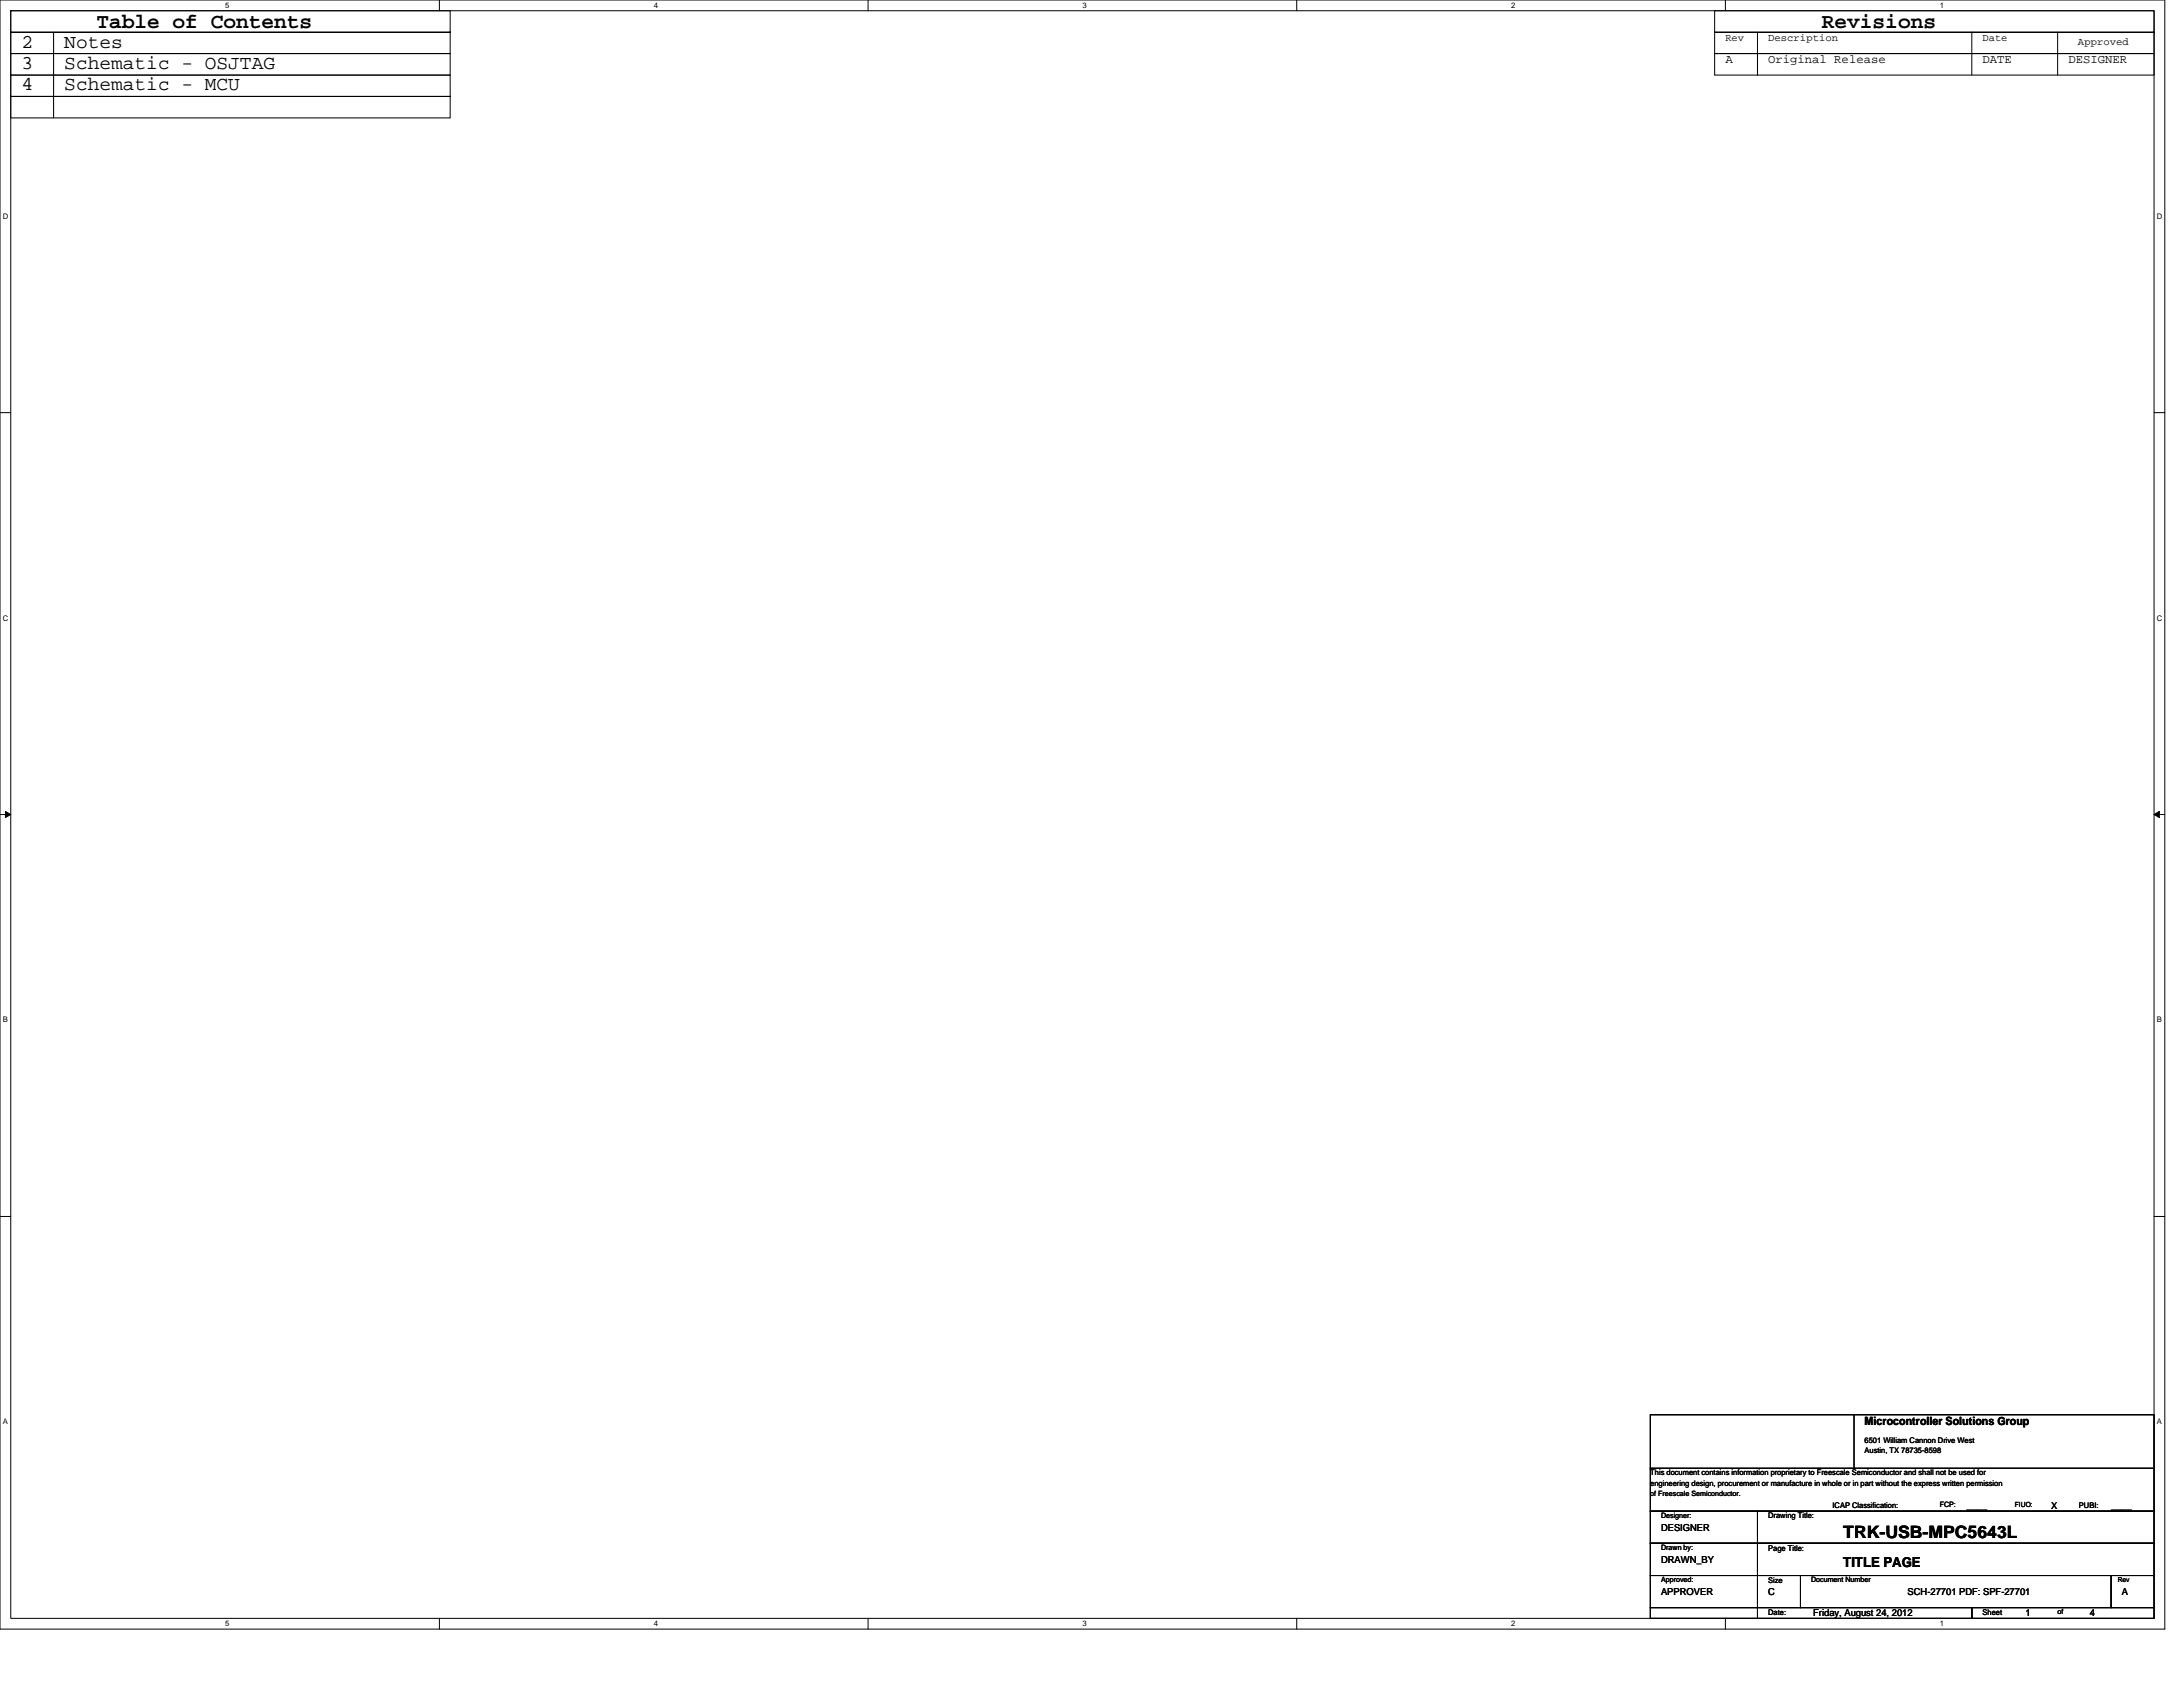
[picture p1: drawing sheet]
<svg xmlns="http://www.w3.org/2000/svg" width="279mm" height="216mm" viewBox="0 0 279 216" stroke-linecap="round" stroke-linejoin="round" font-family="sans-serif">
<defs><g id="words">
<g font-size="2.7">
<text x="12.3" y="3.6">Table of Contents</text>
<text x="233.2" y="3.6">Revisions</text>
</g>
<g font-size="2.5">
<text x="2.8" y="11.6">4</text>
<text x="2.8" y="6.1">2</text>
<text x="2.8" y="8.8">3</text>
<text x="8.2" y="11.6">Schematic - MCU</text>
<text x="8.2" y="6.1">Notes</text>
<text x="8.2" y="8.8">Schematic - OSJTAG</text>
</g>
<text font-size="2.2" x="235.9" y="196.8">TRK-USB-MPC5643L</text>
<text font-size="1.8" x="235.9" y="200.5">TITLE PAGE</text>
<g font-size="1.6">
<text x="220.8" y="8.1">A</text>
<text x="226.3" y="8.1">Original Release</text>
<text x="253.7" y="8.1">DATE</text>
<text x="264.7" y="8.1">DESIGNER</text>
</g>
<text font-size="1.5" x="238.7" y="182.4">Microcontroller Solutions Group</text>
<g font-size="1.4">
<text x="226.3" y="5.2">Description</text>
<text x="266" y="5.8">Approved</text>
</g>
<g font-size="1.3">
<text x="220.8" y="5.2">Rev</text>
<text x="253.7" y="5.2">Date</text>
</g>
<g font-size="1.2">
<text x="212.6" y="195.9">DESIGNER</text>
<text x="251.7" y="193.1">____</text>
<text x="262.5" y="193.1">X</text>
<text x="270.2" y="193.1">____</text>
<text x="212.6" y="200">DRAWN_BY</text>
<text x="212.6" y="204.1">APPROVER</text>
<text x="226.3" y="204.1">C</text>
<text x="232.1" y="206.9">Friday, August 24, 2012</text>
<text x="244.2" y="204.1">SCH-27701 PDF: SPF-27701</text>
<text x="259.2" y="206.9">1</text>
<text x="267.5" y="206.9">4</text>
<text x="271.6" y="204.1">A</text>
</g>
<g font-size="1">
<text x="28.8" y="1">5</text>
<text x="83.7" y="1">4</text>
<text x="138.5" y="1">3</text>
<text x="193.4" y="1">2</text>
<text x="248.3" y="1">1</text>
<text x=".4" y="28">D</text>
<text x="276.1" y="28">D</text>
<text x=".4" y="79.4">C</text>
<text x="276.1" y="79.4">C</text>
<text x=".4" y="130.9">B</text>
<text x="276.1" y="130.9">B</text>
<text x=".4" y="182.3">A</text>
<text x="238.7" y="184.7">6501 William Cannon Drive West</text>
<text x="238.7" y="186">Austin, TX 78735-8598</text>
<text x="276.1" y="182.3">A</text>
<text x="211.2" y="188.8">This document contains information proprietary to Freescale Semiconductor and shall not be used for</text>
<text x="211.2" y="190.2">engineering design, procurement or manufacture in whole or in part without the express written permission</text>
<text x="212.6" y="194.2">Designer:</text>
<text x="226.3" y="194.3">Drawing Title:</text>
<text x="234.5" y="192.9">ICAP Classification:</text>
<text x="248.3" y="192.9">FCP:</text>
<text x="266.1" y="192.9">PUBI:</text>
<text x="212.6" y="198.4">Drawn by:</text>
<text x="226.3" y="202.5">Size</text>
<text x="226.3" y="198.5">Page Title:</text>
<text x="231.8" y="202.5">Document Number</text>
<text x="28.8" y="208.2">5</text>
<text x="83.7" y="208.2">4</text>
<text x="138.5" y="208.2">3</text>
<text x="193.4" y="208.2">2</text>
<text x="226.3" y="206.7">Date:</text>
<text x="248.3" y="208.2">1</text>
<text x="253.7" y="206.7">Sheet</text>
</g>
<g font-size=".9">
<text x="211.2" y="191.5">of Freescale Semiconductor.</text>
<text x="257.9" y="192.8">FIUO:</text>
<text x="212.6" y="202.5">Approved:</text>
<text x="271" y="202.4">Rev</text>
<text x="263.4" y="206.6">of</text>
</g>
</g></defs>
<path d="M0 0h277.1v208.5h-277.1zM1.4 1.4h274.3v205.7h-274.3z" fill="none" stroke="#000" stroke-width=".13"/>
<g fill="#fff">
<path d="M28.8 .1h.6v1.1h-.6z"/>
<path d="M28.8 207.3h.6v1.1h-.6z"/>
</g>
<path d="M56.2 0v1.4M56.2 207.1v1.4" fill="none" stroke="#000" stroke-width=".13"/>
<g fill="#fff">
<path d="M83.7 .1h.5v1.1h-.5z"/>
<path d="M83.7 207.3h.5v1.1h-.5z"/>
</g>
<path d="M111.1 0v1.4M111.1 207.1v1.4" fill="none" stroke="#000" stroke-width=".13"/>
<g fill="#fff">
<path d="M138.5 .1h.6v1.1h-.6z"/>
<path d="M138.5 207.3h.6v1.1h-.6z"/>
</g>
<path d="M166 0v1.4M166 207.1v1.4" fill="none" stroke="#000" stroke-width=".13"/>
<g fill="#fff">
<path d="M193.4 .1h.6v1.1h-.6z"/>
<path d="M193.4 207.3h.6v1.1h-.6z"/>
</g>
<path d="M220.8 0v1.4M220.8 207.1v1.4" fill="none" stroke="#000" stroke-width=".13"/>
<g fill="#fff">
<path d="M248.3 .1h.5v1.1h-.5z"/>
<path d="M248.3 207.3h.5v1.1h-.5z"/>
<path d="M.4 27.1h.7v1.1h-.7z"/>
<path d="M276.1 27.1h.7v1.1h-.7z"/>
<path d="M.4 78.5h.7v1.1h-.7z"/>
<path d="M276.1 78.5h.7v1.1h-.7z"/>
</g>
<path d="M0 52.8h1.4M275.7 52.8h1.4" fill="none" stroke="#000" stroke-width=".13"/>
<g fill="#fff">
<path d="M.4 130h.6v1.1h-.6z"/>
<path d="M276.1 130h.6v1.1h-.6z"/>
</g>
<path d="M0 104.2h1.4M275.7 104.2h1.4" fill="none" stroke="#000" stroke-width=".13"/>
<path d="M.7 103.8l.7 .4-.7 .4zM275.7 104.2l.7-.4v.8z" fill="#000" stroke="#000" stroke-width=".13"/>
<g fill="#fff">
<path d="M.4 181.4h.6v1.1h-.6z"/>
<path d="M276.1 181.4h.6v1.1h-.6z"/>
</g>
<g fill="none" stroke="#000" stroke-width=".13">
<path d="M1.4 1.4h56.2v2.7h-56.2zM1.4 4.1h56.2v2.8h-56.2zM1.4 6.9h56.2v2.7h-56.2zM1.4 9.6h56.2v2.7h-56.2zM1.4 12.3h56.2v2.8h-56.2zM6.9 4.1v11M219.5 1.4h56.2v2.7h-56.2zM219.5 4.1h56.2v2.8h-56.2zM219.5 6.9h56.2v2.7h-56.2zM224.9 4.1v5.5M252.4 4.1v5.5M263.4 4.1v5.5"/>
<path d="M0 155.7h1.4M275.7 155.7h1.4M211.2 193.4h13.7v4.1h-13.7zM211.2 197.5h13.7v4.1h-13.7zM211.2 187.9h64.5v5.5h-64.5zM211.2 181.1h64.5v6.8h-64.5zM224.9 193.4h50.8v4.1h-50.8zM224.9 197.5h50.8v4.1h-50.8zM237.3 181.1v6.8M211.2 201.6h13.7v4.1h-13.7zM211.2 205.7h13.7v1.4h-13.7zM224.9 201.6h5.5v4.1h-5.5z"/>
<path d="M224.9 205.7h27.5v1.4h-27.5zM230.4 201.6h39.8v4.1h-39.8zM252.4 205.7h23.3v1.4h-23.3zM270.2 201.6h5.5v4.1h-5.5z"/>
</g>
<use href="#words"/>
</svg>
